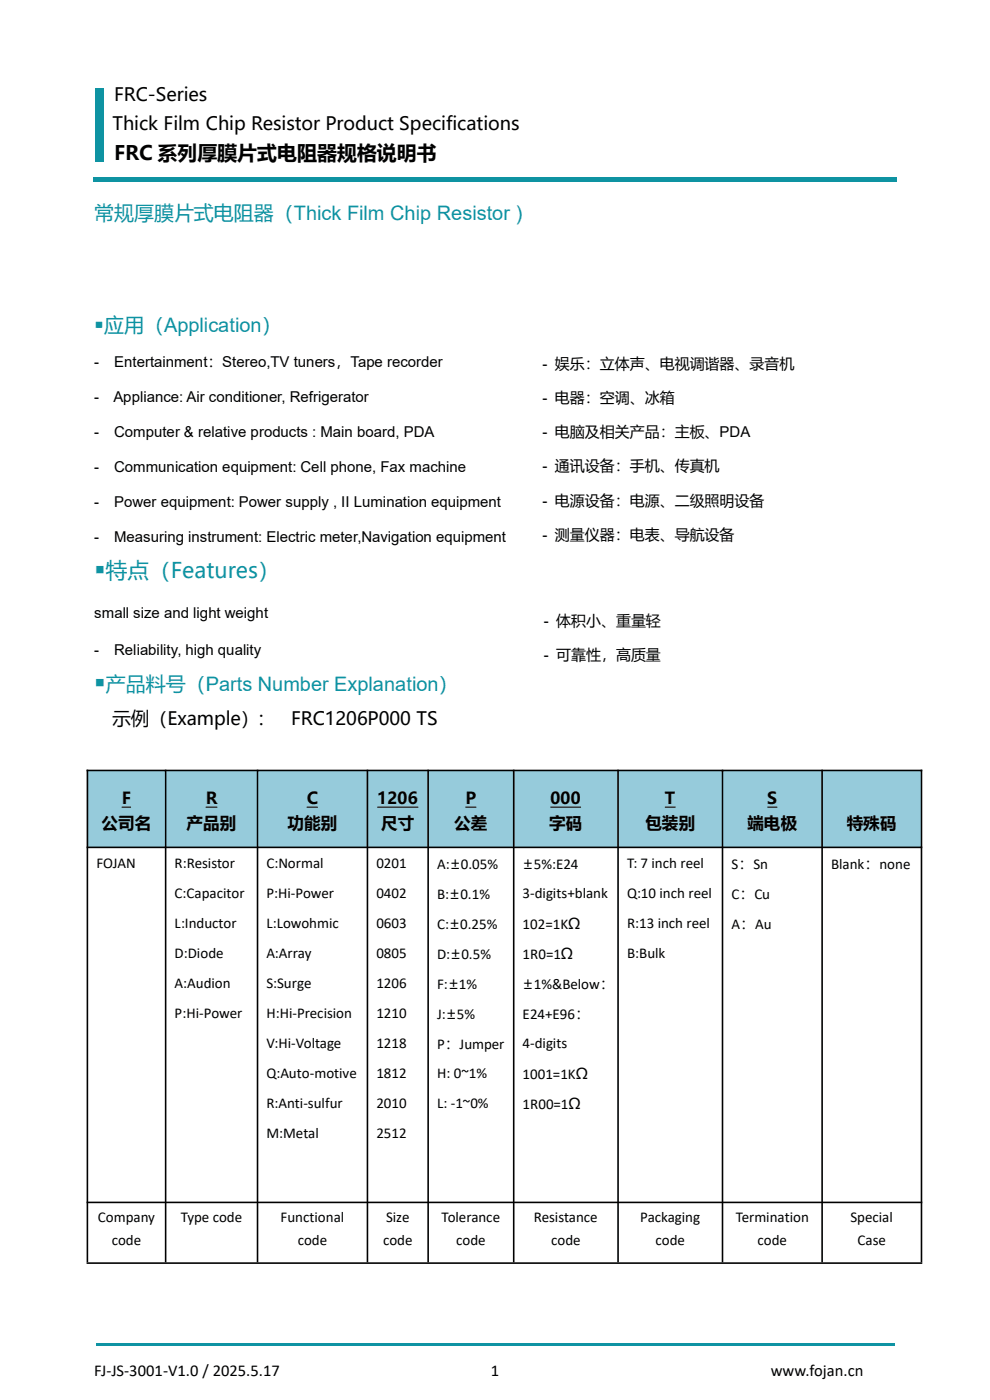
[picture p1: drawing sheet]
<svg xmlns="http://www.w3.org/2000/svg" width="210mm" height="297mm" viewBox="0 0 210 297" stroke-linecap="round" stroke-linejoin="round" font-family="sans-serif">
<defs><g id="words">
<text font-size="5" fill="#0e93a2" x="20" y="122.7">￭特点（Features）</text>
<text font-size="5" fill="#0d7d8a" x="20" y="146.7">￭</text>
<text font-size="4.2" x="24.2" y="33.9">FRC 系列厚膜片式电阻器规格说明书</text>
<g font-size="4.2" fill="#0e93a2">
<text x="20" y="46.7">常规厚膜片式电阻器（Thick Film Chip Resistor )</text>
<text x="20" y="70.5">￭应用（Application）</text>
<text x="22.5" y="146.7">产品料号（Parts Number Explanation）</text>
</g>
<g font-size="3.9">
<text x="24.2" y="21.5">FRC-Series</text>
<text x="23.9" y="27.5">Thick Film Chip Resistor Product Specifications</text>
<text x="23.9" y="153.8">示例（Example）:</text>
<text x="61.8" y="153.8">FRC1206P000 TS</text>
</g>
<g font-size="3.5">
<text x="25.8" y="170.5">F</text>
<text x="43.6" y="170.5">R</text>
<text x="65.1" y="170.5">C</text>
<text x="80" y="170.5">1206</text>
<text x="98.7" y="170.5">P</text>
<text x="116.8" y="170.5">000</text>
<text x="141.1" y="170.5">T</text>
<text x="162.8" y="170.5">S</text>
<text x="21.5" y="175.8">公司名</text>
<text x="39.6" y="175.8">产品别</text>
<text x="61" y="175.8">功能别</text>
<text x="80.9" y="175.8">尺寸</text>
<text x="96.4" y="175.8">公差</text>
<text x="116.5" y="175.8">字码</text>
<text x="136.9" y="175.8">包装别</text>
<text x="158.5" y="175.8">端电极</text>
<text x="179.6" y="175.8">特殊码</text>
<text x="20" y="291.9">FJ-JS-3001-V1.0 / 2025.5.17</text>
<text x="104.1" y="291.9">1</text>
<text x="163.5" y="291.9">www.fojan.cn</text>
</g>
<g font-size="3.2">
<text x="20" y="78">-</text>
<text x="24.2" y="78">Entertainment：Stereo,TV tuners，Tape recorder</text>
<text x="115.1" y="78.3">- 娱乐：立体声、电视调谐器、录音机</text>
<text x="20" y="85.4">-</text>
<text x="24" y="85.4">Appliance: Air conditioner, Refrigerator</text>
<text x="115.1" y="85.6">- 电器：空调、冰箱</text>
<text x="20" y="92.8">-</text>
<text x="24.2" y="92.8">Computer &amp; relative products : Main board, PDA</text>
<text x="115.1" y="92.8">- 电脑及相关产品：主板、PDA</text>
<text x="20" y="100.2">-</text>
<text x="24.2" y="100.2">Communication equipment: Cell phone, Fax machine</text>
<text x="115.1" y="100">- 通讯设备：手机、传真机</text>
<text x="20" y="107.6">-</text>
<text x="24.2" y="107.6">Power equipment: Power supply , II Lumination equipment</text>
<text x="115.1" y="107.2">- 电源设备：电源、二级照明设备</text>
<text x="20" y="115">-</text>
<text x="24.2" y="115">Measuring instrument: Electric meter,Navigation equipment</text>
<text x="115.1" y="114.5">- 测量仪器：电表、导航设备</text>
<text x="20" y="131.2">small size and light weight</text>
<text x="115.4" y="132.8">- 体积小、重量轻</text>
<text x="20" y="138.9">-</text>
<text x="24.2" y="138.9">Reliability, high quality</text>
<text x="115.4" y="140.1">- 可靠性，高质量</text>
<text x="20.4" y="184.2">FOJAN</text>
<text x="37" y="184.2">R:Resistor</text>
<text x="56.5" y="184.2">C:Normal</text>
<text x="79.8" y="184.2">0201</text>
<text x="92.7" y="184.4">A:±0.05%</text>
<text x="110.9" y="184.4">±5%:E24</text>
<text x="133" y="184.2">T: 7 inch reel</text>
<text x="155.2" y="184.4">S：Sn</text>
<text x="176.3" y="184.4">Blank：none</text>
<text x="37" y="190.6">C:Capacitor</text>
<text x="56.5" y="190.6">P:Hi-Power</text>
<text x="79.8" y="190.6">0402</text>
<text x="92.7" y="190.7">B:±0.1%</text>
<text x="110.9" y="190.6">3-digits+blank</text>
<text x="133" y="190.6">Q:10 inch reel</text>
<text x="155.2" y="190.7">C：Cu</text>
<text x="37" y="196.9">L:Inductor</text>
<text x="56.5" y="196.9">L:Lowohmic</text>
<text x="79.8" y="196.9">0603</text>
<text x="92.7" y="197.1">C:±0.25%</text>
<text x="110.9" y="197.1">102=1KΩ</text>
<text x="133" y="196.9">R:13 inch reel</text>
<text x="155.2" y="197.1">A：Au</text>
<text x="37" y="203.3">D:Diode</text>
<text x="56.5" y="203.3">A:Array</text>
<text x="79.8" y="203.3">0805</text>
<text x="92.7" y="203.4">D:±0.5%</text>
<text x="110.9" y="203.4">1R0=1Ω</text>
<text x="133" y="203.3">B:Bulk</text>
<text x="37" y="209.6">A:Audion</text>
<text x="56.5" y="209.6">S:Surge</text>
<text x="79.8" y="209.6">1206</text>
<text x="92.7" y="209.8">F:±1%</text>
<text x="110.9" y="209.8">±1%&amp;Below：</text>
<text x="37" y="216">P:Hi-Power</text>
<text x="56.5" y="216">H:Hi-Precision</text>
<text x="79.8" y="216">1210</text>
<text x="92.7" y="216.1">J:±5%</text>
<text x="110.9" y="216.1">E24+E96：</text>
<text x="56.5" y="222.3">V:Hi-Voltage</text>
<text x="79.8" y="222.3">1218</text>
<text x="92.7" y="222.5">P：Jumper</text>
<text x="110.9" y="222.3">4-digits</text>
<text x="56.5" y="228.7">Q:Auto-motive</text>
<text x="79.8" y="228.7">1812</text>
<text x="92.7" y="228.7">H: 0~1%</text>
<text x="110.9" y="228.8">1001=1KΩ</text>
<text x="56.5" y="235">R:Anti-sulfur</text>
<text x="79.8" y="235">2010</text>
<text x="92.7" y="235">L: -1~0%</text>
<text x="110.9" y="235.2">1R00=1Ω</text>
<text x="56.5" y="241.4">M:Metal</text>
<text x="79.8" y="241.4">2512</text>
<text x="20.7" y="259.2">Company</text>
<text x="38.4" y="259.2">Type code</text>
<text x="59.5" y="259.2">Functional</text>
<text x="81.9" y="259.2">Size</text>
<text x="93.7" y="259.2">Tolerance</text>
<text x="113.2" y="259.2">Resistance</text>
<text x="135.8" y="259.2">Packaging</text>
<text x="156.1" y="259.2">Termination</text>
<text x="180.4" y="259.2">Special</text>
<text x="23.7" y="264.2">code</text>
<text x="63.2" y="264.2">code</text>
<text x="81.3" y="264.2">code</text>
<text x="96.8" y="264.2">code</text>
<text x="116.9" y="264.2">code</text>
<text x="139.1" y="264.2">code</text>
<text x="160.7" y="264.2">code</text>
<text x="181.9" y="264.2">Case</text>
</g>
</g></defs>
<g fill="#0e93a2">
<path d="M19.8 37.7h170.4v1h-170.4z"/>
<path d="M20.2 18.7h1.9v15.6h-1.9z"/>
</g>
<path d="M20.3 285h169.5v.5h-169.5z" fill="#0e93a3"/>
<path d="M18.7 163.6h16.3v16h-16.3z" fill-rule="evenodd" fill="#96cbdb"/>
<path d="M25.8 171.2h2" fill="none" stroke="#000" stroke-width=".21"/>
<path d="M35.3 163.6h19.2v16h-19.2z" fill-rule="evenodd" fill="#96cbdb"/>
<path d="M43.6 171.2h2.5" fill="none" stroke="#000" stroke-width=".21"/>
<path d="M54.8 163.6h23v16h-23z" fill-rule="evenodd" fill="#96cbdb"/>
<path d="M65.1 171.2h2.3" fill="none" stroke="#000" stroke-width=".21"/>
<path d="M78.1 163.6h12.6v16h-12.6z" fill-rule="evenodd" fill="#96cbdb"/>
<path d="M80 171.2h8.7" fill="none" stroke="#000" stroke-width=".21"/>
<path d="M91 163.6h17.8v16h-17.8z" fill-rule="evenodd" fill="#96cbdb"/>
<path d="M98.7 171.2h2.3" fill="none" stroke="#000" stroke-width=".21"/>
<path d="M109.1 163.6h21.9v16h-21.9z" fill-rule="evenodd" fill="#96cbdb"/>
<path d="M116.8 171.2h6.5" fill="none" stroke="#000" stroke-width=".21"/>
<path d="M131.3 163.6h21.8v16h-21.8z" fill-rule="evenodd" fill="#96cbdb"/>
<path d="M141 171.2h2.3" fill="none" stroke="#000" stroke-width=".21"/>
<path d="M153.4 163.6h20.9v16h-20.9z" fill-rule="evenodd" fill="#96cbdb"/>
<path d="M162.8 171.2h2.1" fill="none" stroke="#000" stroke-width=".21"/>
<path d="M174.5 163.6h20.9v16h-20.9z" fill-rule="evenodd" fill="#96cbdb"/>
<g fill="#fff">
<path d="M18.7 179.9h16.3v75.1h-16.3z" fill-rule="evenodd"/>
<path d="M35.3 179.9h19.2v75.1h-19.2z" fill-rule="evenodd"/>
<path d="M54.8 179.9h23v75.1h-23z" fill-rule="evenodd"/>
<path d="M78.1 179.9h12.6v75.1h-12.6z" fill-rule="evenodd"/>
<path d="M91 179.9h17.8v75.1h-17.8z" fill-rule="evenodd"/>
<path d="M109.1 179.9h21.9v75.1h-21.9z" fill-rule="evenodd"/>
<path d="M131.3 179.9h21.8v75.1h-21.8z" fill-rule="evenodd"/>
<path d="M153.4 179.9h20.9v75.1h-20.9z" fill-rule="evenodd"/>
<path d="M174.5 179.9h20.9v75.1h-20.9z" fill-rule="evenodd"/>
<path d="M18.7 255.2h16.3v12.6h-16.3z" fill-rule="evenodd"/>
<path d="M35.3 255.2h19.2v12.6h-19.2z" fill-rule="evenodd"/>
<path d="M54.8 255.2h23v12.6h-23z" fill-rule="evenodd"/>
<path d="M78.1 255.2h12.6v12.6h-12.6z" fill-rule="evenodd"/>
<path d="M91 255.2h17.8v12.6h-17.8z" fill-rule="evenodd"/>
<path d="M109.1 255.2h21.9v12.6h-21.9z" fill-rule="evenodd"/>
<path d="M131.3 255.2h21.8v12.6h-21.8z" fill-rule="evenodd"/>
<path d="M153.4 255.2h20.9v12.6h-20.9z" fill-rule="evenodd"/>
<path d="M174.5 255.2h20.9v12.6h-20.9z" fill-rule="evenodd"/>
</g>
<g fill="none" stroke="#000" stroke-width=".34">
<path d="M18.4 163.5h177.2M18.4 179.8h177.2M18.5 163.3v104.5M35.1 163.3v104.5M54.6 163.3v104.5M77.9 163.3v104.5M90.8 163.3v104.5M109 163.3v104.5M131.1 163.3v104.5M153.3 163.3v104.5M174.4 163.3v104.5M195.5 163.3v104.5"/>
<path d="M18.4 255.1h177.2M18.4 268h177.2"/>
</g>
<g fill="#fff">
<path d="M112.6 71.2h67.4v50.1h-67.4z" fill-rule="evenodd"/>
<path d="M112.8 125.7h67.5v21.7h-67.5z" fill-rule="evenodd"/>
</g>
<use href="#words"/>
</svg>
